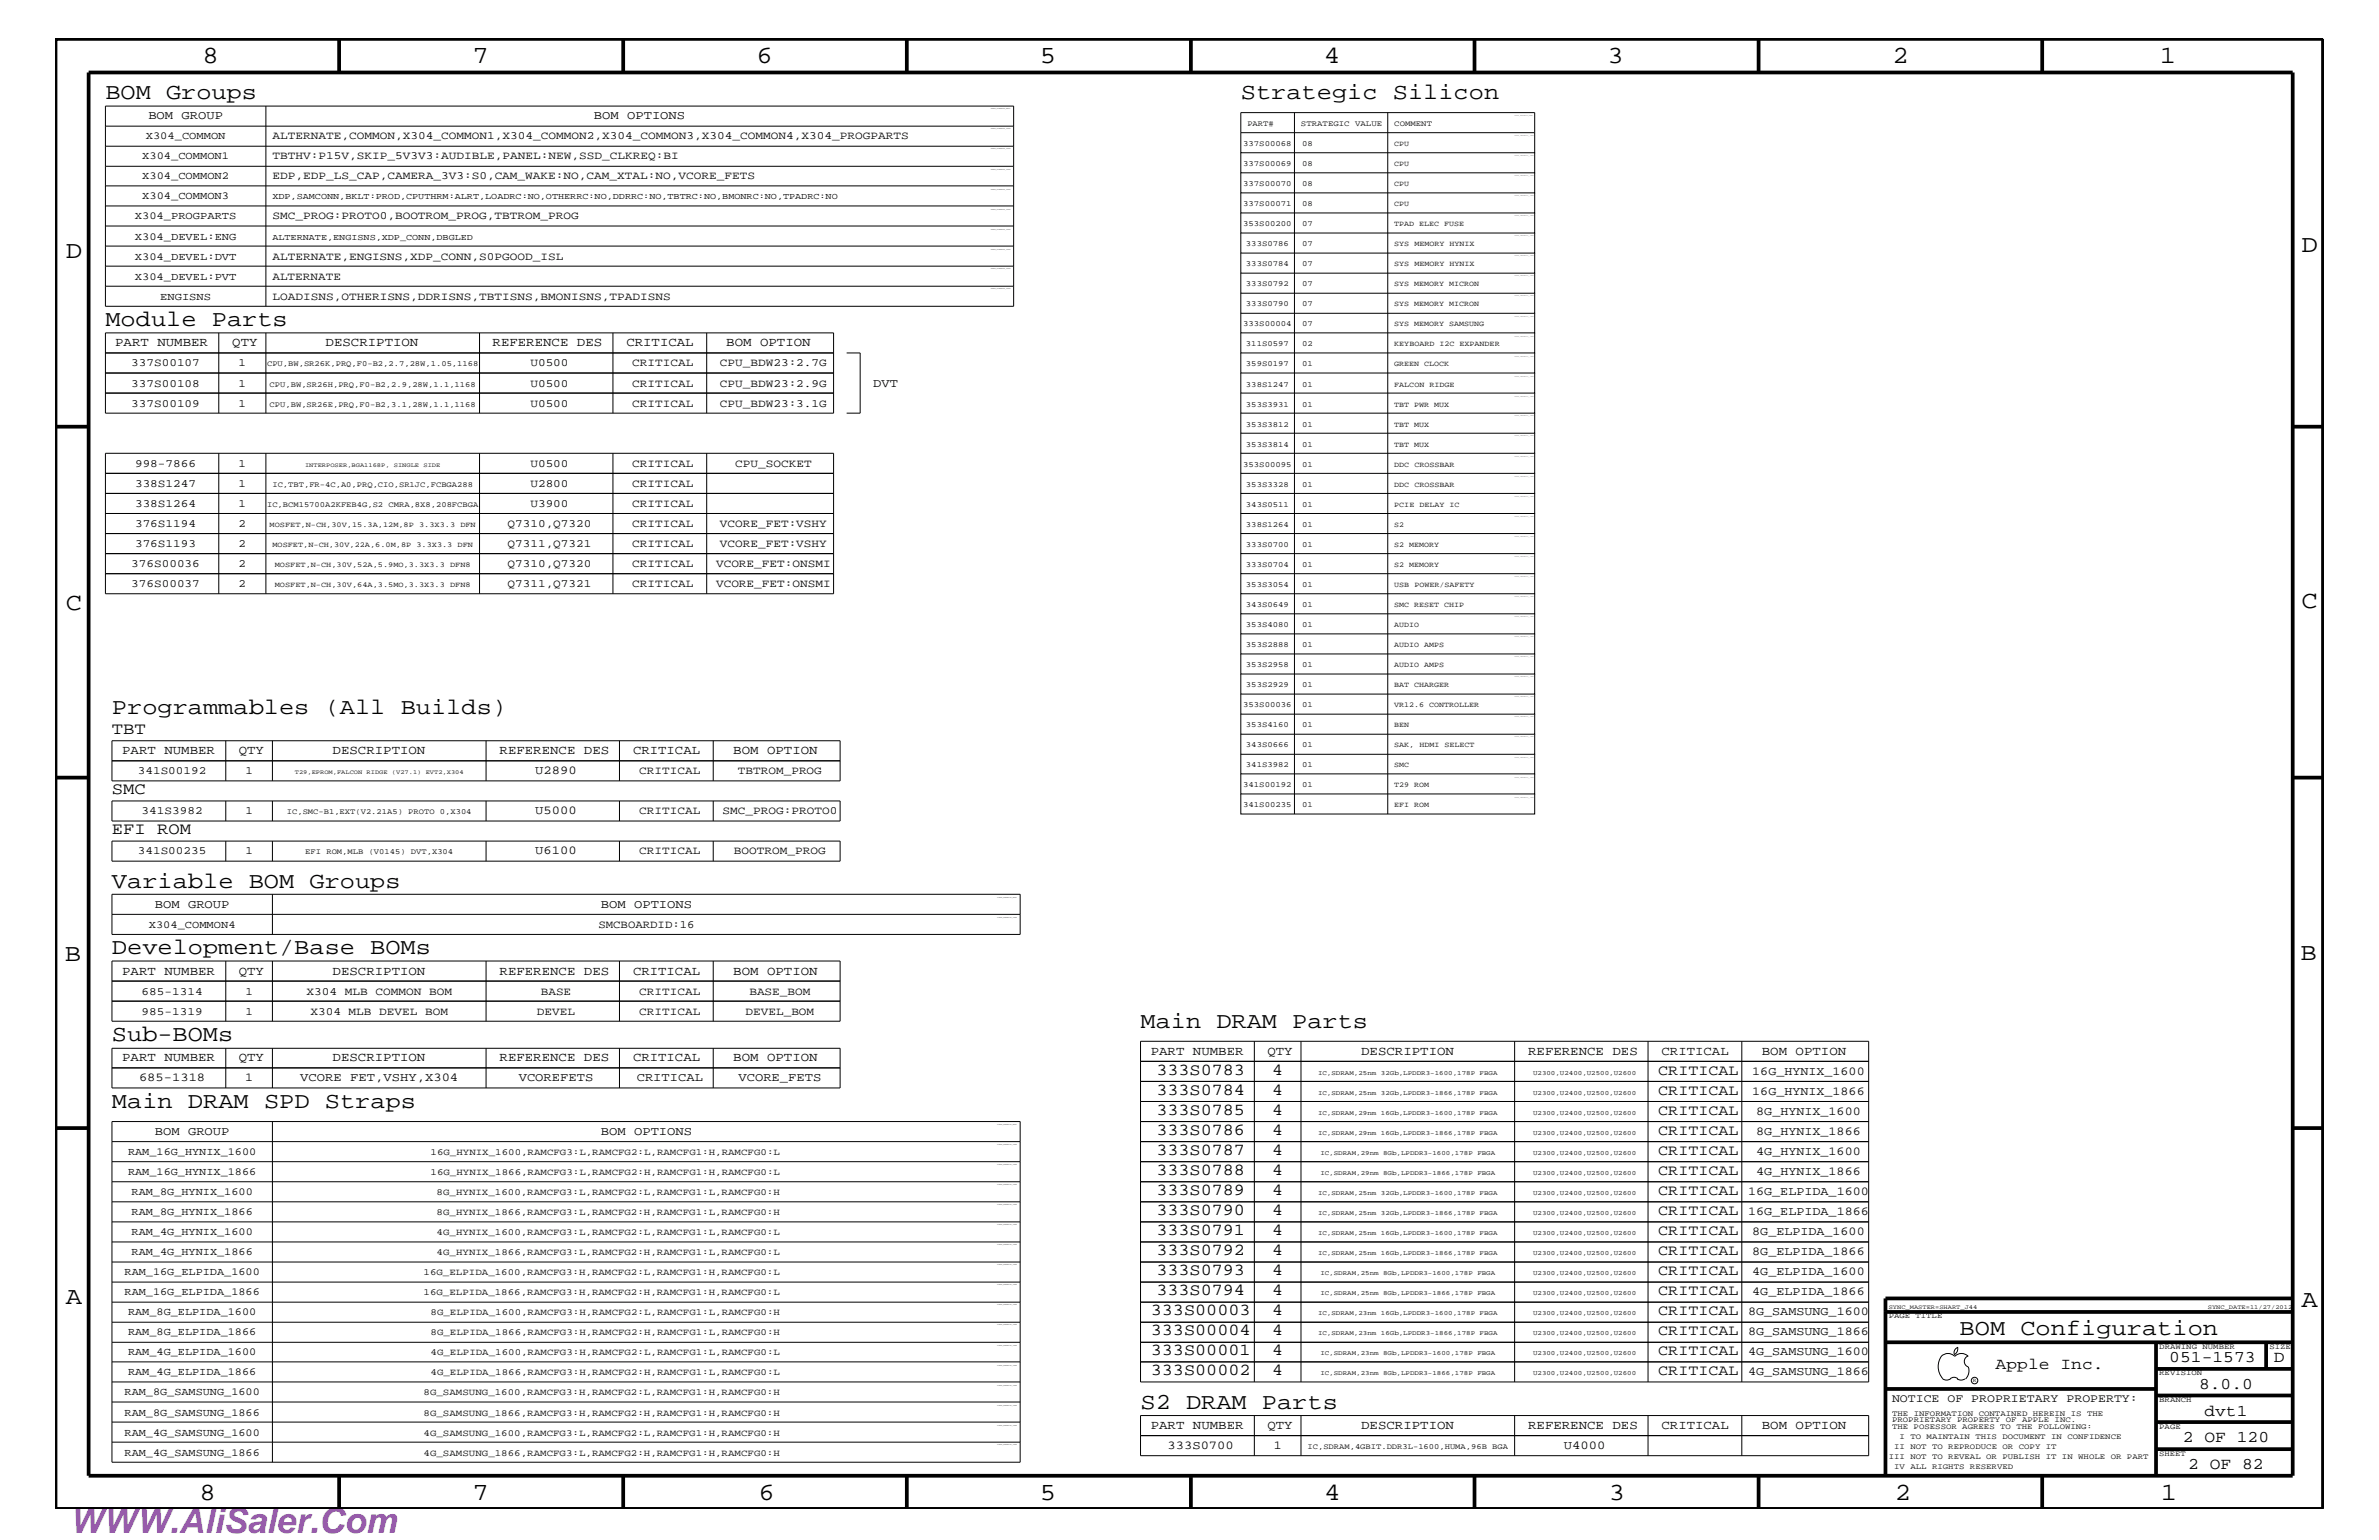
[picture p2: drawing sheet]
<svg xmlns="http://www.w3.org/2000/svg" width="432mm" height="279mm" viewBox="0 0 432 279" stroke-linecap="round" stroke-linejoin="round" font-family="sans-serif">
<defs><g id="words">
<text font-size="6.3" fill="#bd42e3" x="12.7" y="278.1">WWW.AliSaler.Com</text>
<g font-size="4.5">
<text x="36.7" y="11.5">8</text>
<text x="85.8" y="11.5">7</text>
<text x="137.3" y="11.5">6</text>
<text x="188.7" y="11.5">5</text>
<text x="240.3" y="11.5">4</text>
<text x="291.8" y="11.5">3</text>
<text x="343.5" y="11.5">2</text>
<text x="392" y="11.5">1</text>
<text x="11.9" y="46.8">D</text>
<text x="417.7" y="45.7">D</text>
<text x="11.9" y="110.6">C</text>
<text x="417.7" y="110.4">C</text>
<text x="11.8" y="174.3">B</text>
<text x="417.6" y="174.2">B</text>
<text x="11.9" y="236.7">A</text>
<text x="417.7" y="237.1">A</text>
<text x="36.2" y="272.1">8</text>
<text x="85.8" y="272.1">7</text>
<text x="137.7" y="272.1">6</text>
<text x="188.7" y="272.1">5</text>
<text x="240.4" y="272.1">4</text>
<text x="292" y="272.1">3</text>
<text x="343.9" y="272.1">2</text>
<text x="392.2" y="272.1">1</text>
</g>
<g font-size="4.1">
<text x="19.1" y="18">BOM Groups</text>
<text x="225.2" y="18">Strategic Silicon</text>
<text x="19.1" y="59.2">Module Parts</text>
<text x="20.3" y="129.6">Programmables (All Builds)</text>
<text x="20.3" y="161.1">Variable BOM Groups</text>
<text x="20.3" y="173.2">Development/Base BOMs</text>
<text x="20.3" y="188.9">Sub-BOMs</text>
<text x="207" y="186.5">Main DRAM Parts</text>
<text x="20.3" y="201">Main DRAM SPD Straps</text>
<text x="355.7" y="242.3">BOM Configuration</text>
<text x="207" y="255.6">S2 DRAM Parts</text>
</g>
<g font-size="3">
<text x="20.3" y="133.2">TBT</text>
<text x="20.3" y="144">SMC</text>
<text x="20.3" y="151.3">EFI ROM</text>
<text x="209.9" y="195">333S0783</text>
<text x="230.9" y="195">4</text>
<text x="209.9" y="202.3">333S0785</text>
<text x="209.9" y="198.7">333S0784</text>
<text x="230.9" y="202.3">4</text>
<text x="230.9" y="198.7">4</text>
<text x="209.9" y="209.6">333S0787</text>
<text x="209.9" y="205.9">333S0786</text>
<text x="230.9" y="209.6">4</text>
<text x="230.9" y="205.9">4</text>
<text x="209.9" y="213.2">333S0788</text>
<text x="230.9" y="213.2">4</text>
<text x="209.9" y="216.9">333S0789</text>
<text x="209.9" y="220.4">333S0790</text>
<text x="230.9" y="216.9">4</text>
<text x="230.9" y="220.4">4</text>
<text x="209.9" y="224.1">333S0791</text>
<text x="209.9" y="227.7">333S0792</text>
<text x="230.9" y="224.1">4</text>
<text x="230.9" y="227.7">4</text>
<text x="209.9" y="231.3">333S0793</text>
<text x="230.9" y="231.3">4</text>
<text x="208.9" y="238.6">333S00003</text>
<text x="209.9" y="235">333S0794</text>
<text x="230.9" y="235">4</text>
<text x="230.9" y="238.6">4</text>
<text x="208.9" y="242.3">333S00004</text>
<text x="208.9" y="245.9">333S00001</text>
<text x="230.9" y="242.3">4</text>
<text x="230.9" y="245.9">4</text>
<text x="208.9" y="249.5">333S00002</text>
<text x="230.9" y="249.5">4</text>
<text x="362.2" y="248.4">Apple Inc.</text>
<text x="393.7" y="247.1">051-1573</text>
<text x="399.2" y="252">8.0.0</text>
<text x="412.7" y="247.1">D</text>
<text x="400.1" y="256.8">dvt1</text>
<text x="396.2" y="261.6">2 OF 120</text>
<text x="397.2" y="266.6">2 OF 82</text>
</g>
<g font-size="2.7">
<text x="301" y="195">CRITICAL</text>
<text x="301" y="202.3">CRITICAL</text>
<text x="301" y="198.7">CRITICAL</text>
<text x="301" y="209.6">CRITICAL</text>
<text x="301" y="205.9">CRITICAL</text>
<text x="301" y="213.2">CRITICAL</text>
<text x="301" y="216.9">CRITICAL</text>
<text x="301" y="220.4">CRITICAL</text>
<text x="301" y="224.1">CRITICAL</text>
<text x="301" y="227.7">CRITICAL</text>
<text x="301" y="231.3">CRITICAL</text>
<text x="301" y="235">CRITICAL</text>
<text x="301" y="238.6">CRITICAL</text>
<text x="301" y="242.3">CRITICAL</text>
<text x="301" y="245.9">CRITICAL</text>
<text x="301" y="249.5">CRITICAL</text>
</g>
<g font-size="2.3">
<text x="20.9" y="62.9">PART NUMBER</text>
<text x="42.2" y="62.9">QTY</text>
<text x="59.1" y="62.9">DESCRIPTION</text>
<text x="89.4" y="62.9">REFERENCE DES</text>
<text x="113.7" y="62.9">CRITICAL</text>
<text x="131.8" y="62.9">BOM OPTION</text>
<text x="22.2" y="136.8">PART NUMBER</text>
<text x="43.3" y="136.8">QTY</text>
<text x="60.4" y="136.8">DESCRIPTION</text>
<text x="90.7" y="136.8">REFERENCE DES</text>
<text x="114.9" y="136.8">CRITICAL</text>
<text x="133.1" y="136.8">BOM OPTION</text>
<text x="22.2" y="176.8">PART NUMBER</text>
<text x="43.3" y="176.8">QTY</text>
<text x="60.4" y="176.8">DESCRIPTION</text>
<text x="90.7" y="176.8">REFERENCE DES</text>
<text x="114.9" y="176.8">CRITICAL</text>
<text x="133.1" y="176.8">BOM OPTION</text>
<text x="208.9" y="191.4">PART NUMBER</text>
<text x="230" y="191.4">QTY</text>
<text x="247.1" y="191.4">DESCRIPTION</text>
<text x="277.4" y="191.4">REFERENCE DES</text>
<text x="301.6" y="191.4">CRITICAL</text>
<text x="319.8" y="191.4">BOM OPTION</text>
<text x="22.2" y="192.6">PART NUMBER</text>
<text x="43.3" y="192.6">QTY</text>
<text x="60.4" y="192.6">DESCRIPTION</text>
<text x="90.7" y="192.6">REFERENCE DES</text>
<text x="114.9" y="192.6">CRITICAL</text>
<text x="133.1" y="192.6">BOM OPTION</text>
<text x="208.9" y="259.3">PART NUMBER</text>
<text x="230" y="259.3">QTY</text>
<text x="247.1" y="259.3">DESCRIPTION</text>
<text x="277.4" y="259.3">REFERENCE DES</text>
<text x="301.6" y="259.3">CRITICAL</text>
<text x="319.8" y="259.3">BOM OPTION</text>
</g>
<g font-size="2.2">
<text x="26.9" y="21.6">BOM GROUP</text>
<text x="107.8" y="21.6">BOM OPTIONS</text>
<text x="158.5" y="70.1">DVT</text>
<text x="97.2" y="140.4">U2890</text>
<text x="97.2" y="147.7">U5000</text>
<text x="97.2" y="155">U6100</text>
<text x="28.1" y="164.7">BOM GROUP</text>
<text x="109.1" y="164.7">BOM OPTIONS</text>
<text x="25.2" y="196.2">685-1318</text>
<text x="44.5" y="196.2">1</text>
<text x="54.5" y="196.2">VCORE FET,VSHY,X304</text>
<text x="94.1" y="196.2">VCOREFETS</text>
<text x="115.6" y="196.2">CRITICAL</text>
<text x="134" y="196.2">VCORE_FETS</text>
<text x="318.1" y="195">16G_HYNIX_1600</text>
<text x="318.1" y="198.7">16G_HYNIX_1866</text>
<text x="318.8" y="202.3">8G_HYNIX_1600</text>
<text x="28.1" y="205.9">BOM GROUP</text>
<text x="109.1" y="205.9">BOM OPTIONS</text>
<text x="318.8" y="209.6">4G_HYNIX_1600</text>
<text x="318.8" y="205.9">8G_HYNIX_1866</text>
<text x="318.8" y="213.2">4G_HYNIX_1866</text>
<text x="317.3" y="216.9">16G_ELPIDA_1600</text>
<text x="317.3" y="220.4">16G_ELPIDA_1866</text>
<text x="318.1" y="224.1">8G_ELPIDA_1600</text>
<text x="318.1" y="227.7">8G_ELPIDA_1866</text>
<text x="318.1" y="231.3">4G_ELPIDA_1600</text>
<text x="317.3" y="238.6">8G_SAMSUNG_1600</text>
<text x="318.1" y="235">4G_ELPIDA_1866</text>
<text x="317.3" y="242.3">8G_SAMSUNG_1866</text>
<text x="317.3" y="245.9">4G_SAMSUNG_1600</text>
<text x="317.3" y="249.5">4G_SAMSUNG_1866</text>
<text x="211.9" y="262.9">333S0700</text>
<text x="231.2" y="262.9">1</text>
<text x="283.8" y="262.9">U4000</text>
</g>
<text font-size="2.1" x="343.4" y="254.4">NOTICE OF PROPRIETARY PROPERTY:</text>
<g font-size="2">
<text x="49.4" y="28.9">TBTHV:P15V,SKIP_5V3V3:AUDIBLE,PANEL:NEW,SSD_CLKREQ:BI</text>
<text x="49.4" y="25.3">ALTERNATE,COMMON,X304_COMMON1,X304_COMMON2,X304_COMMON3,X304_COMMON4,X304_PROGPARTS</text>
<text x="49.4" y="32.5">EDP,EDP_LS_CAP,CAMERA_3V3:S0,CAM_WAKE:NO,CAM_XTAL:NO,VCORE_FETS</text>
<text x="49.4" y="39.8">SMC_PROG:PROTO0,BOOTROM_PROG,TBTROM_PROG</text>
<text x="49.4" y="47.1">ALTERNATE,ENGISNS,XDP_CONN,S0PGOOD_ISL</text>
<text x="49.4" y="50.7">ALTERNATE</text>
<text x="49.4" y="54.4">LOADISNS,OTHERISNS,DDRISNS,TBTISNS,BMONISNS,TPADISNS</text>
<text x="23.8" y="66.5">337S00107</text>
<text x="23.8" y="70.1">337S00108</text>
<text x="43.3" y="66.5">1</text>
<text x="43.3" y="70.1">1</text>
<text x="96.3" y="66.5">U0500</text>
<text x="96.3" y="70.1">U0500</text>
<text x="114.8" y="66.5">CRITICAL</text>
<text x="114.8" y="70.1">CRITICAL</text>
<text x="130.7" y="66.5">CPU_BDW23:2.7G</text>
<text x="130.7" y="70.1">CPU_BDW23:2.9G</text>
<text x="23.8" y="73.8">337S00109</text>
<text x="43.3" y="73.8">1</text>
<text x="96.3" y="73.8">U0500</text>
<text x="114.8" y="73.8">CRITICAL</text>
<text x="130.7" y="73.8">CPU_BDW23:3.1G</text>
<text x="24.5" y="84.7">998-7866</text>
<text x="24.5" y="88.3">338S1247</text>
<text x="43.3" y="84.7">1</text>
<text x="43.3" y="88.3">1</text>
<text x="96.3" y="84.7">U0500</text>
<text x="96.3" y="88.3">U2800</text>
<text x="114.8" y="84.7">CRITICAL</text>
<text x="114.8" y="88.3">CRITICAL</text>
<text x="133.4" y="84.7">CPU_SOCKET</text>
<text x="24.5" y="95.6">376S1194</text>
<text x="24.5" y="92">338S1264</text>
<text x="43.3" y="95.6">2</text>
<text x="43.3" y="92">1</text>
<text x="92.1" y="95.6">Q7310,Q7320</text>
<text x="96.3" y="92">U3900</text>
<text x="114.8" y="95.6">CRITICAL</text>
<text x="114.8" y="92">CRITICAL</text>
<text x="130.7" y="95.6">VCORE_FET:VSHY</text>
<text x="24.5" y="99.3">376S1193</text>
<text x="43.3" y="99.3">2</text>
<text x="92.1" y="99.3">Q7311,Q7321</text>
<text x="114.8" y="99.3">CRITICAL</text>
<text x="130.7" y="99.3">VCORE_FET:VSHY</text>
<text x="23.8" y="102.9">376S00036</text>
<text x="23.8" y="106.5">376S00037</text>
<text x="43.3" y="102.9">2</text>
<text x="43.3" y="106.5">2</text>
<text x="92.1" y="102.9">Q7310,Q7320</text>
<text x="92.1" y="106.5">Q7311,Q7321</text>
<text x="114.8" y="102.9">CRITICAL</text>
<text x="114.8" y="106.5">CRITICAL</text>
<text x="130" y="102.9">VCORE_FET:ONSMI</text>
<text x="130" y="106.5">VCORE_FET:ONSMI</text>
<text x="25" y="140.4">341S00192</text>
<text x="44.5" y="140.4">1</text>
<text x="116" y="140.4">CRITICAL</text>
<text x="133.9" y="140.4">TBTROM_PROG</text>
<text x="25.7" y="147.7">341S3982</text>
<text x="44.5" y="147.7">1</text>
<text x="116" y="147.7">CRITICAL</text>
<text x="131.1" y="147.7">SMC_PROG:PROTO0</text>
<text x="25" y="155">341S00235</text>
<text x="44.5" y="155">1</text>
<text x="116" y="155">CRITICAL</text>
<text x="133.2" y="155">BOOTROM_PROG</text>
<text x="108.6" y="168.3">SMCBOARDID:16</text>
<text x="25.7" y="180.5">685-1314</text>
<text x="25.7" y="184.1">985-1319</text>
<text x="44.5" y="180.5">1</text>
<text x="44.5" y="184.1">1</text>
<text x="55.6" y="180.5">X304 MLB COMMON BOM</text>
<text x="56.3" y="184.1">X304 MLB DEVEL BOM</text>
<text x="97.5" y="184.1">DEVEL</text>
<text x="98.2" y="180.5">BASE</text>
<text x="116" y="180.5">CRITICAL</text>
<text x="116" y="184.1">CRITICAL</text>
<text x="135.3" y="184.1">DEVEL_BOM</text>
<text x="136" y="180.5">BASE_BOM</text>
</g>
<g font-size="1.9">
<text x="25.8" y="28.9">X304_COMMON1</text>
<text x="26.5" y="25.3">X304_COMMON</text>
<text x="25.8" y="32.5">X304_COMMON2</text>
<text x="24.5" y="39.8">X304_PROGPARTS</text>
<text x="25.8" y="36.2">X304_COMMON3</text>
<text x="24.5" y="47.1">X304_DEVEL:DVT</text>
<text x="24.5" y="43.5">X304_DEVEL:ENG</text>
<text x="24.5" y="50.7">X304_DEVEL:PVT</text>
<text x="29.1" y="54.4">ENGISNS</text>
<text x="27" y="168.3">X304_COMMON4</text>
<text x="23.2" y="209.6">RAM_16G_HYNIX_1600</text>
<text x="23.2" y="213.2">RAM_16G_HYNIX_1866</text>
<text x="23.9" y="216.9">RAM_8G_HYNIX_1600</text>
<text x="23.9" y="220.4">RAM_8G_HYNIX_1866</text>
<text x="23.9" y="224.1">RAM_4G_HYNIX_1600</text>
<text x="23.9" y="227.7">RAM_4G_HYNIX_1866</text>
<text x="22.6" y="231.3">RAM_16G_ELPIDA_1600</text>
<text x="22.6" y="235">RAM_16G_ELPIDA_1866</text>
<text x="23.2" y="238.6">RAM_8G_ELPIDA_1600</text>
<text x="23.2" y="245.9">RAM_4G_ELPIDA_1600</text>
<text x="23.2" y="242.3">RAM_8G_ELPIDA_1866</text>
<text x="23.2" y="249.5">RAM_4G_ELPIDA_1866</text>
<text x="22.6" y="253.2">RAM_8G_SAMSUNG_1600</text>
<text x="22.6" y="256.8">RAM_8G_SAMSUNG_1866</text>
<text x="22.6" y="260.5">RAM_4G_SAMSUNG_1600</text>
<text x="22.6" y="264.1">RAM_4G_SAMSUNG_1866</text>
</g>
<g font-size="1.7">
<text x="78.1" y="209.6">16G_HYNIX_1600,RAMCFG3:L,RAMCFG2:L,RAMCFG1:H,RAMCFG0:L</text>
<text x="78.1" y="213.2">16G_HYNIX_1866,RAMCFG3:L,RAMCFG2:H,RAMCFG1:H,RAMCFG0:L</text>
<text x="79.2" y="216.9">8G_HYNIX_1600,RAMCFG3:L,RAMCFG2:L,RAMCFG1:L,RAMCFG0:H</text>
<text x="79.2" y="220.4">8G_HYNIX_1866,RAMCFG3:L,RAMCFG2:H,RAMCFG1:L,RAMCFG0:H</text>
<text x="79.2" y="224.1">4G_HYNIX_1600,RAMCFG3:L,RAMCFG2:L,RAMCFG1:L,RAMCFG0:L</text>
<text x="79.2" y="227.7">4G_HYNIX_1866,RAMCFG3:L,RAMCFG2:H,RAMCFG1:L,RAMCFG0:L</text>
<text x="76.9" y="231.3">16G_ELPIDA_1600,RAMCFG3:H,RAMCFG2:L,RAMCFG1:H,RAMCFG0:L</text>
<text x="76.9" y="235">16G_ELPIDA_1866,RAMCFG3:H,RAMCFG2:H,RAMCFG1:H,RAMCFG0:L</text>
<text x="78.1" y="238.6">8G_ELPIDA_1600,RAMCFG3:H,RAMCFG2:L,RAMCFG1:L,RAMCFG0:H</text>
<text x="78.1" y="245.9">4G_ELPIDA_1600,RAMCFG3:H,RAMCFG2:L,RAMCFG1:L,RAMCFG0:L</text>
<text x="78.1" y="242.3">8G_ELPIDA_1866,RAMCFG3:H,RAMCFG2:H,RAMCFG1:L,RAMCFG0:H</text>
<text x="78.1" y="249.5">4G_ELPIDA_1866,RAMCFG3:H,RAMCFG2:H,RAMCFG1:L,RAMCFG0:L</text>
<text x="76.9" y="253.2">8G_SAMSUNG_1600,RAMCFG3:H,RAMCFG2:L,RAMCFG1:H,RAMCFG0:H</text>
<text x="76.9" y="256.8">8G_SAMSUNG_1866,RAMCFG3:H,RAMCFG2:H,RAMCFG1:H,RAMCFG0:H</text>
<text x="76.9" y="260.5">4G_SAMSUNG_1600,RAMCFG3:L,RAMCFG2:L,RAMCFG1:H,RAMCFG0:H</text>
<text x="76.9" y="264.1">4G_SAMSUNG_1866,RAMCFG3:L,RAMCFG2:H,RAMCFG1:H,RAMCFG0:H</text>
</g>
<g font-size="1.6">
<text x="49.4" y="36.2">XDP,SAMCONN,BKLT:PROD,CPUTHRM:ALRT,LOADRC:NO,OTHERRC:NO,DDRRC:NO,TBTRC:NO,BMONRC:NO,TPADRC:NO</text>
<text x="49.4" y="43.5">ALTERNATE,ENGISNS,XDP_CONN,DBGLED</text>
</g>
<g font-size="1.4">
<text x="226.4" y="22.9">PART#</text>
<text x="236.1" y="22.9">STRATEGIC VALUE</text>
<text x="253.1" y="22.9">COMMENT</text>
<text x="225.6" y="26.5">337S00068</text>
<text x="236.3" y="26.5">08</text>
<text x="253.1" y="26.5">CPU</text>
<text x="225.6" y="30.2">337S00069</text>
<text x="225.6" y="33.7">337S00070</text>
<text x="236.3" y="30.2">08</text>
<text x="236.3" y="33.7">08</text>
<text x="253.1" y="30.2">CPU</text>
<text x="253.1" y="33.7">CPU</text>
<text x="225.6" y="41">353S00200</text>
<text x="225.6" y="37.4">337S00071</text>
<text x="236.3" y="41">07</text>
<text x="236.3" y="37.4">08</text>
<text x="253.1" y="41">TPAD ELEC FUSE</text>
<text x="253.1" y="37.4">CPU</text>
<text x="226.1" y="44.6">333S0786</text>
<text x="236.3" y="44.6">07</text>
<text x="253.1" y="44.6">SYS MEMORY HYNIX</text>
<text x="226.1" y="48.3">333S0784</text>
<text x="226.1" y="51.9">333S0792</text>
<text x="236.3" y="48.3">07</text>
<text x="236.3" y="51.9">07</text>
<text x="253.1" y="48.3">SYS MEMORY HYNIX</text>
<text x="253.1" y="51.9">SYS MEMORY MICRON</text>
<text x="225.6" y="59.2">333S00004</text>
<text x="226.1" y="55.6">333S0790</text>
<text x="236.3" y="59.2">07</text>
<text x="236.3" y="55.6">07</text>
<text x="253.1" y="59.2">SYS MEMORY SAMSUNG</text>
<text x="253.1" y="55.6">SYS MEMORY MICRON</text>
<text x="226.1" y="62.9">311S0597</text>
<text x="236.3" y="62.9">02</text>
<text x="253.1" y="62.9">KEYBOARD I2C EXPANDER</text>
<text x="48.5" y="66.5">CPU,BW,SR26K,PRQ,F0-B2,2.7,28W,1.05,1168</text>
<text x="48.9" y="70.1">CPU,BW,SR26H,PRQ,F0-B2,2.9,28W,1.1,1168</text>
<text x="226.1" y="66.5">359S0197</text>
<text x="226.1" y="70.1">338S1247</text>
<text x="236.3" y="66.5">01</text>
<text x="236.3" y="70.1">01</text>
<text x="253.1" y="66.5">GREEN CLOCK</text>
<text x="253.1" y="70.1">FALCON RIDGE</text>
<text x="48.9" y="73.8">CPU,BW,SR26E,PRQ,F0-B2,3.1,28W,1.1,1168</text>
<text x="226.1" y="73.8">353S3931</text>
<text x="226.1" y="77.4">353S3812</text>
<text x="236.3" y="73.8">01</text>
<text x="236.3" y="77.4">01</text>
<text x="253.1" y="73.8">TBT PWR MUX</text>
<text x="253.1" y="77.4">TBT MUX</text>
<text x="226.1" y="81.1">353S3814</text>
<text x="236.3" y="81.1">01</text>
<text x="253.1" y="81.1">TBT MUX</text>
<text x="49.4" y="88.3">IC,TBT,FR-4C,A0,PRQ,CIO,SR1JC,FCBGA288</text>
<text x="225.6" y="84.7">353S00095</text>
<text x="226.1" y="88.3">353S3328</text>
<text x="236.3" y="84.7">01</text>
<text x="236.3" y="88.3">01</text>
<text x="253.1" y="84.7">DDC CROSSBAR</text>
<text x="253.1" y="88.3">DDC CROSSBAR</text>
<text x="48.5" y="92">IC,BCM15700A2KFEB4G,S2 CMRA,8X8,208FCBGA</text>
<text x="48.9" y="95.6">MOSFET,N-CH,30V,15.3A,12M,8P 3.3X3.3 DFN</text>
<text x="226.1" y="95.6">338S1264</text>
<text x="226.1" y="92">343S0511</text>
<text x="236.3" y="95.6">01</text>
<text x="236.3" y="92">01</text>
<text x="253.1" y="92">PCIE DELAY IC</text>
<text x="253.1" y="95.6">S2</text>
<text x="49.4" y="99.3">MOSFET,N-CH,30V,22A,6.0M,8P 3.3X3.3 DFN</text>
<text x="226.1" y="99.3">333S0700</text>
<text x="236.3" y="99.3">01</text>
<text x="253.1" y="99.3">S2 MEMORY</text>
<text x="49.9" y="102.9">MOSFET,N-CH,30V,52A,5.9MO,3.3X3.3 DFN8</text>
<text x="49.9" y="106.5">MOSFET,N-CH,30V,64A,3.5MO,3.3X3.3 DFN8</text>
<text x="226.1" y="106.5">353S3054</text>
<text x="226.1" y="102.9">333S0704</text>
<text x="236.3" y="106.5">01</text>
<text x="236.3" y="102.9">01</text>
<text x="253.1" y="106.5">USB POWER/SAFETY</text>
<text x="253.1" y="102.9">S2 MEMORY</text>
<text x="226.1" y="113.7">353S4080</text>
<text x="226.1" y="110.2">343S0649</text>
<text x="236.3" y="113.7">01</text>
<text x="236.3" y="110.2">01</text>
<text x="253.1" y="113.7">AUDIO</text>
<text x="253.1" y="110.2">SMC RESET CHIP</text>
<text x="226.1" y="117.4">353S2888</text>
<text x="236.3" y="117.4">01</text>
<text x="253.1" y="117.4">AUDIO AMPS</text>
<text x="226.1" y="121">353S2958</text>
<text x="226.1" y="124.7">353S2929</text>
<text x="236.3" y="121">01</text>
<text x="236.3" y="124.7">01</text>
<text x="253.1" y="121">AUDIO AMPS</text>
<text x="253.1" y="124.7">BAT CHARGER</text>
<text x="225.6" y="128.3">353S00036</text>
<text x="226.1" y="131.9">353S4160</text>
<text x="236.3" y="131.9">01</text>
<text x="236.3" y="128.3">01</text>
<text x="253.1" y="131.9">BEN</text>
<text x="253.1" y="128.3">VR12.6 CONTROLLER</text>
<text x="226.1" y="135.6">343S0666</text>
<text x="236.3" y="135.6">01</text>
<text x="253.1" y="135.6">SAK, HDMI SELECT</text>
<text x="225.6" y="142.9">341S00192</text>
<text x="226.1" y="139.2">341S3982</text>
<text x="236.3" y="139.2">01</text>
<text x="236.3" y="142.9">01</text>
<text x="253.1" y="142.9">T29 ROM</text>
<text x="253.1" y="139.2">SMC</text>
<text x="52.1" y="147.7">IC,SMC-B1,EXT(V2.21A5) PROTO 0,X304</text>
<text x="225.6" y="146.5">341S00235</text>
<text x="236.3" y="146.5">01</text>
<text x="253.1" y="146.5">EFI ROM</text>
<text x="55.4" y="155">EFI ROM,MLB (V0145) DVT,X304</text>
<text x="342.8" y="239.2">PAGE TITLE</text>
<text x="391.9" y="244.7">DRAWING NUMBER</text>
<text x="411.9" y="244.7">SIZE</text>
<text x="391.9" y="249.5">REVISION</text>
<text x="343.4" y="256.8">THE INFORMATION CONTAINED HEREIN IS THE</text>
<text x="391.9" y="254.4">BRANCH</text>
<text x="237.3" y="262.9">IC,SDRAM,4GBIT.DDR3L-1600,HUMA,96B BGA</text>
<text x="343.4" y="258">PROPRIETARY PROPERTY OF APPLE INC.</text>
<text x="343.4" y="259.3">THE POSESSOR AGREES TO THE FOLLOWING:</text>
<text x="343.8" y="262.9">II NOT TO REPRODUCE OR COPY IT</text>
<text x="344.8" y="261.1">I TO MAINTAIN THIS DOCUMENT IN CONFIDENCE</text>
<text x="391.9" y="259.3">PAGE</text>
<text x="342.8" y="264.7">III NOT TO REVEAL OR PUBLISH IT IN WHOLE OR PART</text>
<text x="343.8" y="266.6">IV ALL RIGHTS RESERVED</text>
<text x="391.9" y="264.1">SHEET</text>
</g>
<g font-size="1.2">
<text x="239.2" y="195">IC,SDRAM,25nm 32Gb,LPDDR3-1600,178P FBGA</text>
<text x="278.3" y="195">U2300,U2400,U2500,U2600</text>
<text x="239.2" y="202.3">IC,SDRAM,29nm 16Gb,LPDDR3-1600,178P FBGA</text>
<text x="239.2" y="198.7">IC,SDRAM,25nm 32Gb,LPDDR3-1866,178P FBGA</text>
<text x="278.3" y="202.3">U2300,U2400,U2500,U2600</text>
<text x="278.3" y="198.7">U2300,U2400,U2500,U2600</text>
<text x="239.2" y="205.9">IC,SDRAM,29nm 16Gb,LPDDR3-1866,178P FBGA</text>
<text x="239.6" y="209.6">IC,SDRAM,29nm 8Gb,LPDDR3-1600,178P FBGA</text>
<text x="278.3" y="209.6">U2300,U2400,U2500,U2600</text>
<text x="278.3" y="205.9">U2300,U2400,U2500,U2600</text>
<text x="239.6" y="213.2">IC,SDRAM,29nm 8Gb,LPDDR3-1866,178P FBGA</text>
<text x="278.3" y="213.2">U2300,U2400,U2500,U2600</text>
<text x="239.2" y="216.9">IC,SDRAM,25nm 32Gb,LPDDR3-1600,178P FBGA</text>
<text x="239.2" y="220.4">IC,SDRAM,25nm 32Gb,LPDDR3-1866,178P FBGA</text>
<text x="278.3" y="216.9">U2300,U2400,U2500,U2600</text>
<text x="278.3" y="220.4">U2300,U2400,U2500,U2600</text>
<text x="239.2" y="224.1">IC,SDRAM,25nm 16Gb,LPDDR3-1600,178P FBGA</text>
<text x="239.2" y="227.7">IC,SDRAM,25nm 16Gb,LPDDR3-1866,178P FBGA</text>
<text x="278.3" y="224.1">U2300,U2400,U2500,U2600</text>
<text x="278.3" y="227.7">U2300,U2400,U2500,U2600</text>
<text x="239.6" y="231.3">IC,SDRAM,25nm 8Gb,LPDDR3-1600,178P FBGA</text>
<text x="278.3" y="231.3">U2300,U2400,U2500,U2600</text>
<text x="239.2" y="238.6">IC,SDRAM,23nm 16Gb,LPDDR3-1600,178P FBGA</text>
<text x="239.6" y="235">IC,SDRAM,25nm 8Gb,LPDDR3-1866,178P FBGA</text>
<text x="278.3" y="235">U2300,U2400,U2500,U2600</text>
<text x="278.3" y="238.6">U2300,U2400,U2500,U2600</text>
<text x="239.2" y="242.3">IC,SDRAM,23nm 16Gb,LPDDR3-1866,178P FBGA</text>
<text x="239.6" y="245.9">IC,SDRAM,23nm 8Gb,LPDDR3-1600,178P FBGA</text>
<text x="278.3" y="242.3">U2300,U2400,U2500,U2600</text>
<text x="278.3" y="245.9">U2300,U2400,U2500,U2600</text>
<text x="239.6" y="249.5">IC,SDRAM,23nm 8Gb,LPDDR3-1866,178P FBGA</text>
<text x="278.3" y="249.5">U2300,U2400,U2500,U2600</text>
</g>
<g font-size="1.1">
<text x="55.4" y="84.7">INTERPOSER,BGA1168P, SINGLE SIDE</text>
<text x="53.5" y="140.4">T29,EPROM,FALCON RIDGE (V27.1) EVT2,X304</text>
<text x="342.8" y="237.4">SYNC_MASTER=SHART_J44</text>
<text x="400.7" y="237.4">SYNC_DATE=11/27/2012</text>
</g>
<text font-size="1" x="358.1" y="250.7">R</text>
<g font-size=".3">
<text x="179.8" y="23.5">TABLE_BOMGROUP_ITEM</text>
<text x="179.8" y="19.8">TABLE_BOMGROUP_HEAD</text>
<text x="179.8" y="27.1">TABLE_BOMGROUP_ITEM</text>
<text x="179.8" y="34.4">TABLE_BOMGROUP_ITEM</text>
<text x="179.8" y="30.8">TABLE_BOMGROUP_ITEM</text>
<text x="179.8" y="38">TABLE_BOMGROUP_ITEM</text>
<text x="179.8" y="41.7">TABLE_BOMGROUP_ITEM</text>
<text x="179.8" y="45.3">TABLE_BOMGROUP_ITEM</text>
<text x="179.8" y="48.9">TABLE_BOMGROUP_ITEM</text>
<text x="179.8" y="52.5">TABLE_BOMGROUP_ITEM</text>
<text x="181" y="166.5">TABLE_BOMGROUP_ITEM</text>
<text x="181" y="162.8">TABLE_BOMGROUP_HEAD</text>
<text x="181" y="207.7">TABLE_BOMGROUP_ITEM</text>
<text x="181" y="204.1">TABLE_BOMGROUP_HEAD</text>
<text x="181" y="211.4">TABLE_BOMGROUP_ITEM</text>
<text x="181" y="215">TABLE_BOMGROUP_ITEM</text>
<text x="181" y="218.6">TABLE_BOMGROUP_ITEM</text>
<text x="181" y="222.3">TABLE_BOMGROUP_ITEM</text>
<text x="181" y="225.9">TABLE_BOMGROUP_ITEM</text>
<text x="181" y="229.6">TABLE_BOMGROUP_ITEM</text>
<text x="181" y="233.2">TABLE_BOMGROUP_ITEM</text>
<text x="181" y="236.8">TABLE_BOMGROUP_ITEM</text>
<text x="181" y="244.1">TABLE_BOMGROUP_ITEM</text>
<text x="181" y="240.5">TABLE_BOMGROUP_ITEM</text>
<text x="181" y="251.4">TABLE_BOMGROUP_ITEM</text>
<text x="181" y="247.8">TABLE_BOMGROUP_ITEM</text>
<text x="181" y="255">TABLE_BOMGROUP_ITEM</text>
<text x="181" y="258.7">TABLE_BOMGROUP_ITEM</text>
<text x="181" y="262.2">TABLE_BOMGROUP_ITEM</text>
</g>
</g></defs>
<g fill="none" stroke="#000" stroke-width=".18">
<path d="M19.1 19.2h164.9v36.4h-164.9zM48.3 19.2v36.4M19.1 37.4h164.9M19.1 33.7h164.9M19.1 30.2h164.9M19.1 26.5h164.9M19.1 22.9h164.9M225.2 24.1h53.4M225.2 38.6v3.7h53.4v-3.7M225.2 24.1v3.6h53.4v-3.6M225.2 27.7v3.7h53.4v-3.7M225.2 35v3.6h53.4v-3.6"/>
<path d="M225.2 31.4v3.6h53.4v-3.6M225.2 24.1v-3.7h53.4v3.7M234.9 20.4v127.3M251.9 20.4v127.3M19.1 48.3h164.9M19.1 41h164.9M19.1 44.6h164.9M19.1 51.9h164.9M225.2 45.9v3.7h53.4v-3.7M225.2 56.8v3.6h53.4v-3.6M225.2 49.6v3.6h53.4v-3.6M225.2 53.2v3.6h53.4v-3.6"/>
<path d="M225.2 42.3v3.6h53.4v-3.6M19.1 71.3h132.2M19.1 60.4h132.2v14.6h-132.2zM19.1 64h132.2M19.1 67.7h132.2M39.7 60.4v14.6M48.3 60.4v14.6M87 60.4v14.6M111.3 60.4v14.6M128.3 60.4v14.6M153.7 64h2.4v11h-2.4M225.2 71.3v3.7h53.4v-3.7"/>
<path d="M225.2 64v3.7h53.4v-3.7M225.2 60.4v3.6h53.4v-3.6M225.2 67.7v3.6h53.4v-3.6M225.2 75v3.6h53.4v-3.6M225.2 78.6v3.6h53.4v-3.6M19.1 82.2h132.2v25.5h-132.2zM19.1 85.9h132.2M19.1 93.2h132.2M19.1 96.8h132.2M19.1 89.5h132.2M39.7 82.2v25.5M48.3 82.2v25.5"/>
<path d="M87 82.2v25.5M111.3 82.2v25.5M128.3 82.2v25.5M225.2 96.8v3.6h53.4v-3.6M225.2 89.5v3.7h53.4v-3.7M225.2 82.2v3.7h53.4v-3.7M225.2 85.9v3.6h53.4v-3.6M225.2 93.2v3.6h53.4v-3.6M19.1 100.4h132.2M19.1 104.1h132.2M225.2 115v3.6h53.4v-3.6M225.2 118.6v3.7h53.4v-3.7"/>
<path d="M225.2 104.1v3.6h53.4v-3.6M225.2 111.4v3.6h53.4v-3.6M225.2 100.4v3.7h53.4v-3.7M225.2 107.7v3.7h53.4v-3.7M20.3 134.4h132.2v7.3h-132.2zM20.3 138h132.2M41 134.4v7.3M49.4 134.4v7.3M88.2 134.4v7.3M112.4 134.4v7.3M129.5 134.4v7.3M225.2 122.3v3.6h53.4v-3.6"/>
<path d="M225.2 136.8v3.6h53.4v-3.6M225.2 133.2v3.6h53.4v-3.6M225.2 129.6v3.6h53.4v-3.6M225.2 125.9v3.7h53.4v-3.7M20.3 145.3h132.2v3.7h-132.2zM20.3 152.6h132.2v3.6h-132.2zM41 145.3v3.7M41 152.6v3.6M49.4 145.3v3.7M49.4 152.6v3.6M88.2 145.3v3.7M88.2 152.6v3.6"/>
<path d="M112.4 145.3v3.7M112.4 152.6v3.6M129.5 145.3v3.7M129.5 152.6v3.6M225.2 144v3.7h53.4v-3.7M225.2 140.4v3.6h53.4v-3.6M20.3 162.2h164.9v7.3h-164.9zM20.3 174.4h132.2v10.9h-132.2zM20.3 178h132.2M20.3 165.9h164.9M41 174.4v10.9M49.4 162.2v7.3"/>
<path d="M49.4 174.4v10.9M88.2 174.4v10.9M112.4 174.4v10.9M129.5 174.4v10.9M20.3 190.2h132.2v7.2h-132.2zM20.3 181.6h132.2M20.3 193.7h132.2M41 190.2v7.2M49.4 190.2v7.2M88.2 190.2v7.2M112.4 190.2v7.2M129.5 190.2v7.2"/>
<path d="M207 188.9h132.2v61.8h-132.2zM207 192.6h132.2M207 199.8h132.2M207 196.2h132.2M227.7 188.9v61.8M236.1 188.9v61.8M274.9 188.9v61.8M299.1 188.9v61.8M316.1 188.9v61.8M20.3 207.1h164.9M20.3 210.8h164.9M20.3 214.4h164.9"/>
<path d="M20.3 218h164.9M20.3 203.5h164.9v61.8h-164.9zM49.4 203.5v61.8M207 203.5h132.2M207 207.1h132.2M207 210.8h132.2M207 214.4h132.2M207 218h132.2M20.3 229h164.9M20.3 232.6h164.9M20.3 221.7h164.9M20.3 225.3h164.9"/>
<path d="M20.3 236.2h164.9M20.3 239.9h164.9M207 229h132.2M207 232.6h132.2M207 221.7h132.2M207 225.3h132.2M207 236.2h132.2M207 239.9h132.2M20.3 254.4h164.9M20.3 258h164.9M20.3 247.1h164.9M20.3 250.7h164.9"/>
<path d="M20.3 243.5h164.9M207 256.8h132.2v7.3h-132.2zM207 247.1h132.2M207 243.5h132.2M227.7 256.8v7.3M236.1 256.8v7.3M274.9 256.8v7.3M299.1 256.8v7.3M316.1 256.8v7.3M352.3 246.1a1.72 1.72 0 0 1 2.5 0 1.69 1.69 0 0 1 2.4 0M352.4 246a3.2 3.2 0 0 0 .4 4.3l.8 .1 .4-.2M354 250.2l.7-.3 .7 .3"/>
<path d="M355.2 250.2l.7 .2 .7-.2M355.3 244.4v.3a1.18 1.18 0 0 1-.6 1.1M355.4 244.4a.99 .99 0 0 0-.6 1.4M357.2 246a1.04 1.04 0 0 0-.7 1 1.04 1.04 0 0 0 .7 1M357.3 248l.1 .7a2.11 2.11 0 0 1-.6 1.5M20.3 261.6h164.9M207 260.5h132.2"/>
<circle cx="358.4" cy="250.5" r=".59"/>
</g>
<g fill="none" stroke="#000" stroke-width=".68" stroke-linecap="butt">
<path d="M10.1 7.1h411.5v266.7h-411.5zM16.1 13.2h400v254.5h-400zM61.6 7.1v6.1M113.1 7.1v6.1M164.6 7.1v6.1M216.2 7.1v6.1M267.6 7.1v6.1M319.2 7.1v6.1M370.7 7.1v6.1M10.1 77.4h6M416.1 77.4h5.5M10.1 141.1h6"/>
<path d="M416.1 141.1h5.5M10.1 204.7h6M416.1 204.7h5.5M342.2 238h73.9M416.1 235.6h-73.9v32.1M342.2 252h49.1M342.2 243.5h73.9M391.3 258h24.8M391.3 253.2h24.8M391.3 248.4h24.8M391.3 243.5v24.2M411.3 243.5v4.9"/>
<path d="M61.6 267.7v6.1M113.1 267.7v6.1M164.6 267.7v6.1M216.2 268v5.8M267.6 267.7v6.1M319.2 267.7v6.1M370.7 267.7v6.1M391.3 262.9h24.8"/>
</g>
<use href="#words"/>
</svg>
